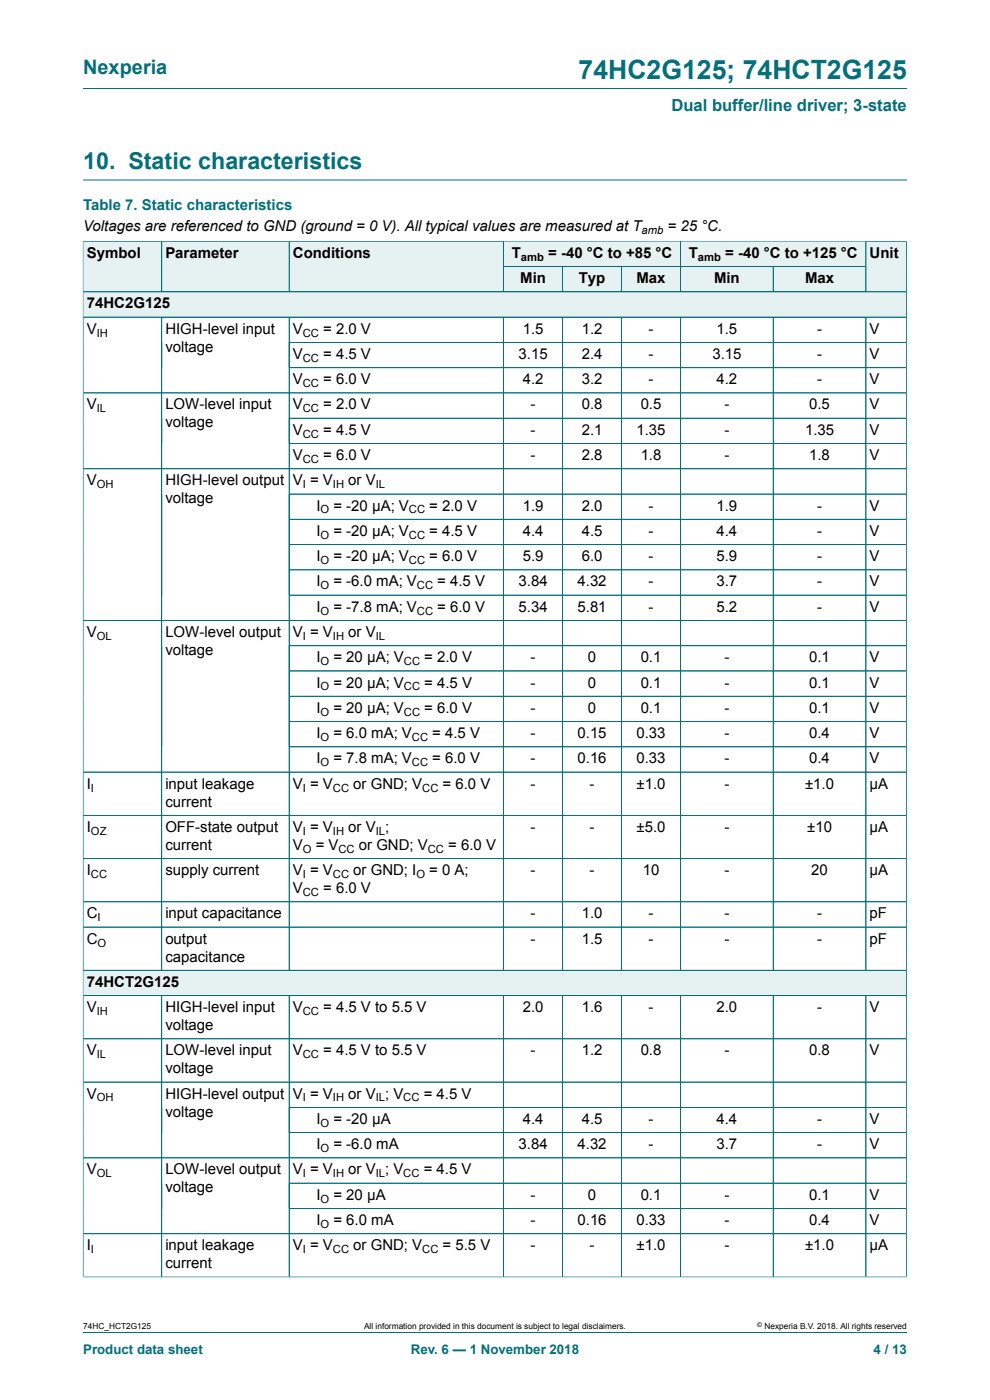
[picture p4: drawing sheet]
<svg xmlns="http://www.w3.org/2000/svg" width="210mm" height="297mm" viewBox="0 0 210 297" stroke-linecap="round" stroke-linejoin="round" font-family="sans-serif">
<defs><g id="words">
<text font-size="5.6" fill="#036f7b" x="122.7" y="16.8">74HC2G125; 74HCT2G125</text>
<text font-size="4.9" fill="#036f7b" x="17.6" y="35.9">10. Static characteristics</text>
<text font-size="4.2" fill="#036f7b" x="17.6" y="15.6">Nexperia</text>
<text font-size="3.5" fill="#036f7b" x="142.4" y="23.7">Dual buffer/line driver; 3-state</text>
<text font-size="3.2" fill="#036f7b" x="17.6" y="44.5">Table 7. Static characteristics</text>
<g font-size="3.2">
<text x="17.6" y="49.1">Voltages are referenced to GND (ground = 0 V). All typical values are measured at T</text>
<text x="141.6" y="49.1">= 25 °C.</text>
<text x="18.4" y="54.7">Symbol</text>
<text x="35.1" y="54.7">Parameter</text>
<text x="62.1" y="54.7">Conditions</text>
<text x="108.6" y="54.7">T</text>
<text x="116.3" y="54.7">= -40 °C to +85 °C</text>
<text x="146.1" y="54.7">T</text>
<text x="153.8" y="54.7">= -40 °C to +125 °C</text>
<text x="184.5" y="54.7">Unit</text>
<text x="18.4" y="65.4">74HC2G125</text>
<text x="110.4" y="60.1">Min</text>
<text x="122.8" y="60.1">Typ</text>
<text x="135" y="60.1">Max</text>
<text x="151.5" y="60.1">Min</text>
<text x="170.8" y="60.1">Max</text>
<text x="18.4" y="70.8">V</text>
<text x="35.1" y="70.8">HIGH-level input</text>
<text x="62.1" y="70.8">V</text>
<text x="68.6" y="70.8">= 2.0 V</text>
<text x="110.9" y="70.8">1.5</text>
<text x="123.4" y="70.8">1.2</text>
<text x="137.6" y="70.8">-</text>
<text x="152" y="70.8">1.5</text>
<text x="173.3" y="70.8">-</text>
<text x="184.5" y="70.8">V</text>
<text x="35.1" y="74.6">voltage</text>
<text x="62.1" y="76.1">V</text>
<text x="68.6" y="76.1">= 4.5 V</text>
<text x="110" y="76.1">3.15</text>
<text x="123.4" y="76.1">2.4</text>
<text x="137.6" y="76.1">-</text>
<text x="151.1" y="76.1">3.15</text>
<text x="173.3" y="76.1">-</text>
<text x="184.5" y="76.1">V</text>
<text x="62.1" y="81.5">V</text>
<text x="68.6" y="81.5">= 6.0 V</text>
<text x="110.9" y="81.5">4.2</text>
<text x="123.4" y="81.5">3.2</text>
<text x="137.6" y="81.5">-</text>
<text x="152" y="81.5">4.2</text>
<text x="173.3" y="81.5">-</text>
<text x="184.5" y="81.5">V</text>
<text x="18.4" y="86.9">V</text>
<text x="35.1" y="86.9">LOW-level input</text>
<text x="62.1" y="86.9">V</text>
<text x="68.6" y="86.9">= 2.0 V</text>
<text x="112.6" y="86.9">-</text>
<text x="123.4" y="86.9">0.8</text>
<text x="135.9" y="86.9">0.5</text>
<text x="153.7" y="86.9">-</text>
<text x="171.6" y="86.9">0.5</text>
<text x="184.5" y="86.9">V</text>
<text x="35.1" y="90.7">voltage</text>
<text x="62.1" y="92.2">V</text>
<text x="68.6" y="92.2">= 4.5 V</text>
<text x="112.6" y="92.2">-</text>
<text x="123.4" y="92.2">2.1</text>
<text x="135" y="92.2">1.35</text>
<text x="153.7" y="92.2">-</text>
<text x="170.8" y="92.2">1.35</text>
<text x="184.5" y="92.2">V</text>
<text x="62.1" y="97.6">V</text>
<text x="68.6" y="97.6">= 6.0 V</text>
<text x="112.6" y="97.6">-</text>
<text x="123.4" y="97.6">2.8</text>
<text x="135.9" y="97.6">1.8</text>
<text x="153.7" y="97.6">-</text>
<text x="171.6" y="97.6">1.8</text>
<text x="184.5" y="97.6">V</text>
<text x="18.4" y="103">V</text>
<text x="35.1" y="103">HIGH-level output</text>
<text x="35.1" y="106.8">voltage</text>
<text x="62.1" y="103">V = V</text>
<text x="73.9" y="103">or V</text>
<text x="67.1" y="108.3">I</text>
<text x="67.1" y="113.7">I</text>
<text x="70.7" y="108.3">= -20 μA; V</text>
<text x="70.7" y="113.7">= -20 μA; V</text>
<text x="91.1" y="108.3">= 2.0 V</text>
<text x="91.1" y="113.7">= 4.5 V</text>
<text x="110.9" y="108.3">1.9</text>
<text x="110.9" y="113.7">4.4</text>
<text x="123.4" y="108.3">2.0</text>
<text x="123.4" y="113.7">4.5</text>
<text x="137.6" y="108.3">-</text>
<text x="137.6" y="113.7">-</text>
<text x="152" y="108.3">1.9</text>
<text x="152" y="113.7">4.4</text>
<text x="173.3" y="108.3">-</text>
<text x="173.3" y="113.7">-</text>
<text x="184.5" y="108.3">V</text>
<text x="184.5" y="113.7">V</text>
<text x="67.1" y="119">I</text>
<text x="70.7" y="119">= -20 μA; V</text>
<text x="91.1" y="119">= 6.0 V</text>
<text x="110.9" y="119">5.9</text>
<text x="123.4" y="119">6.0</text>
<text x="137.6" y="119">-</text>
<text x="152" y="119">5.9</text>
<text x="173.3" y="119">-</text>
<text x="184.5" y="119">V</text>
<text x="67.1" y="124.4">I</text>
<text x="70.7" y="124.4">= -6.0 mA; V</text>
<text x="92.8" y="124.4">= 4.5 V</text>
<text x="110" y="124.4">3.84</text>
<text x="122.5" y="124.4">4.32</text>
<text x="137.6" y="124.4">-</text>
<text x="152" y="124.4">3.7</text>
<text x="173.3" y="124.4">-</text>
<text x="184.5" y="124.4">V</text>
<text x="67.1" y="129.8">I</text>
<text x="70.7" y="129.8">= -7.8 mA; V</text>
<text x="92.8" y="129.8">= 6.0 V</text>
<text x="110" y="129.8">5.34</text>
<text x="122.5" y="129.8">5.81</text>
<text x="137.6" y="129.8">-</text>
<text x="152" y="129.8">5.2</text>
<text x="173.3" y="129.8">-</text>
<text x="184.5" y="129.8">V</text>
<text x="18.4" y="135.1">V</text>
<text x="35.1" y="135.1">LOW-level output</text>
<text x="62.1" y="135.1">V = V</text>
<text x="73.9" y="135.1">or V</text>
<text x="35.1" y="138.9">voltage</text>
<text x="67.1" y="140.5">I</text>
<text x="70.7" y="140.5">= 20 μA; V</text>
<text x="90" y="140.5">= 2.0 V</text>
<text x="112.6" y="140.5">-</text>
<text x="124.7" y="140.5">0</text>
<text x="135.9" y="140.5">0.1</text>
<text x="153.7" y="140.5">-</text>
<text x="171.6" y="140.5">0.1</text>
<text x="184.5" y="140.5">V</text>
<text x="67.1" y="145.8">I</text>
<text x="70.7" y="145.8">= 20 μA; V</text>
<text x="90" y="145.8">= 4.5 V</text>
<text x="112.6" y="145.8">-</text>
<text x="124.7" y="145.8">0</text>
<text x="135.9" y="145.8">0.1</text>
<text x="153.7" y="145.8">-</text>
<text x="171.6" y="145.8">0.1</text>
<text x="184.5" y="145.8">V</text>
<text x="67.1" y="151.2">I</text>
<text x="70.7" y="151.2">= 20 μA; V</text>
<text x="90" y="151.2">= 6.0 V</text>
<text x="112.6" y="151.2">-</text>
<text x="124.7" y="151.2">0</text>
<text x="135.9" y="151.2">0.1</text>
<text x="153.7" y="151.2">-</text>
<text x="171.6" y="151.2">0.1</text>
<text x="184.5" y="151.2">V</text>
<text x="67.1" y="156.6">I</text>
<text x="67.1" y="161.9">I</text>
<text x="70.7" y="156.6">= 6.0 mA; V</text>
<text x="70.7" y="161.9">= 7.8 mA; V</text>
<text x="91.7" y="156.6">= 4.5 V</text>
<text x="91.7" y="161.9">= 6.0 V</text>
<text x="112.6" y="156.6">-</text>
<text x="112.6" y="161.9">-</text>
<text x="122.5" y="156.6">0.15</text>
<text x="122.5" y="161.9">0.16</text>
<text x="135" y="156.6">0.33</text>
<text x="135" y="161.9">0.33</text>
<text x="153.7" y="156.6">-</text>
<text x="153.7" y="161.9">-</text>
<text x="171.6" y="156.6">0.4</text>
<text x="171.6" y="161.9">0.4</text>
<text x="184.5" y="156.6">V</text>
<text x="184.5" y="161.9">V</text>
<text x="18.4" y="167.3">I</text>
<text x="35.1" y="167.3">input leakage</text>
<text x="62.1" y="167.3">V = V</text>
<text x="74.9" y="167.3">or GND; V</text>
<text x="93.9" y="167.3">= 6.0 V</text>
<text x="112.6" y="167.3">-</text>
<text x="125.1" y="167.3">-</text>
<text x="135" y="167.3">±1.0</text>
<text x="153.7" y="167.3">-</text>
<text x="170.8" y="167.3">±1.0</text>
<text x="184.5" y="167.3">μA</text>
<text x="35.1" y="171.1">current</text>
<text x="18.4" y="176.5">I</text>
<text x="35.1" y="176.5">OFF-state output</text>
<text x="62.1" y="176.5">V = V</text>
<text x="73.9" y="176.5">or V ;</text>
<text x="112.6" y="176.5">-</text>
<text x="125.1" y="176.5">-</text>
<text x="135" y="176.5">±5.0</text>
<text x="153.7" y="176.5">-</text>
<text x="171.2" y="176.5">±10</text>
<text x="184.5" y="176.5">μA</text>
<text x="18.4" y="185.6">I</text>
<text x="35.1" y="180.3">current</text>
<text x="35.1" y="185.6">supply current</text>
<text x="62.1" y="180.3">V</text>
<text x="62.1" y="185.6">V = V</text>
<text x="67" y="180.3">= V</text>
<text x="74.9" y="185.6">or GND; I</text>
<text x="76.1" y="180.3">or GND; V</text>
<text x="91.1" y="185.6">= 0 A;</text>
<text x="95.1" y="180.3">= 6.0 V</text>
<text x="112.6" y="185.6">-</text>
<text x="125.1" y="185.6">-</text>
<text x="136.3" y="185.6">10</text>
<text x="153.7" y="185.6">-</text>
<text x="172.1" y="185.6">20</text>
<text x="184.5" y="185.6">μA</text>
<text x="62.1" y="189.5">V</text>
<text x="68.6" y="189.5">= 6.0 V</text>
<text x="18.4" y="194.8">C</text>
<text x="35.1" y="194.8">input capacitance</text>
<text x="112.6" y="194.8">-</text>
<text x="123.4" y="194.8">1.0</text>
<text x="137.6" y="194.8">-</text>
<text x="153.7" y="194.8">-</text>
<text x="173.3" y="194.8">-</text>
<text x="184.5" y="194.8">pF</text>
<text x="18.4" y="200.2">C</text>
<text x="35.1" y="200.2">output</text>
<text x="35.1" y="204">capacitance</text>
<text x="112.6" y="200.2">-</text>
<text x="123.4" y="200.2">1.5</text>
<text x="137.6" y="200.2">-</text>
<text x="153.7" y="200.2">-</text>
<text x="173.3" y="200.2">-</text>
<text x="184.5" y="200.2">pF</text>
<text x="18.4" y="209.3">74HCT2G125</text>
<text x="18.4" y="214.7">V</text>
<text x="35.1" y="214.7">HIGH-level input</text>
<text x="62.1" y="214.7">V</text>
<text x="68.6" y="214.7">= 4.5 V to 5.5 V</text>
<text x="110.9" y="214.7">2.0</text>
<text x="123.4" y="214.7">1.6</text>
<text x="137.6" y="214.7">-</text>
<text x="152" y="214.7">2.0</text>
<text x="173.3" y="214.7">-</text>
<text x="184.5" y="214.7">V</text>
<text x="35.1" y="218.5">voltage</text>
<text x="18.4" y="223.9">V</text>
<text x="35.1" y="223.9">LOW-level input</text>
<text x="35.1" y="227.7">voltage</text>
<text x="62.1" y="223.9">V</text>
<text x="68.6" y="223.9">= 4.5 V to 5.5 V</text>
<text x="112.6" y="223.9">-</text>
<text x="123.4" y="223.9">1.2</text>
<text x="135.9" y="223.9">0.8</text>
<text x="153.7" y="223.9">-</text>
<text x="171.6" y="223.9">0.8</text>
<text x="184.5" y="223.9">V</text>
<text x="18.4" y="233.1">V</text>
<text x="35.1" y="233.1">HIGH-level output</text>
<text x="62.1" y="233.1">V = V</text>
<text x="73.9" y="233.1">or V ; V</text>
<text x="89.9" y="233.1">= 4.5 V</text>
<text x="35.1" y="236.9">voltage</text>
<text x="67.1" y="238.4">I</text>
<text x="70.7" y="238.4">= -20 μA</text>
<text x="110.9" y="238.4">4.4</text>
<text x="123.4" y="238.4">4.5</text>
<text x="137.6" y="238.4">-</text>
<text x="152" y="238.4">4.4</text>
<text x="173.3" y="238.4">-</text>
<text x="184.5" y="238.4">V</text>
<text x="67.1" y="243.8">I</text>
<text x="70.7" y="243.8">= -6.0 mA</text>
<text x="110" y="243.8">3.84</text>
<text x="122.5" y="243.8">4.32</text>
<text x="137.6" y="243.8">-</text>
<text x="152" y="243.8">3.7</text>
<text x="173.3" y="243.8">-</text>
<text x="184.5" y="243.8">V</text>
<text x="18.4" y="249.1">V</text>
<text x="35.1" y="249.1">LOW-level output</text>
<text x="62.1" y="249.1">V = V</text>
<text x="73.9" y="249.1">or V ; V</text>
<text x="89.9" y="249.1">= 4.5 V</text>
<text x="35.1" y="253">voltage</text>
<text x="67.1" y="254.5">I</text>
<text x="70.7" y="254.5">= 20 μA</text>
<text x="112.6" y="254.5">-</text>
<text x="124.7" y="254.5">0</text>
<text x="135.9" y="254.5">0.1</text>
<text x="153.7" y="254.5">-</text>
<text x="171.6" y="254.5">0.1</text>
<text x="184.5" y="254.5">V</text>
<text x="67.1" y="259.9">I</text>
<text x="70.7" y="259.9">= 6.0 mA</text>
<text x="112.6" y="259.9">-</text>
<text x="122.5" y="259.9">0.16</text>
<text x="135" y="259.9">0.33</text>
<text x="153.7" y="259.9">-</text>
<text x="171.6" y="259.9">0.4</text>
<text x="184.5" y="259.9">V</text>
<text x="18.4" y="265.2">I</text>
<text x="35.1" y="265.2">input leakage</text>
<text x="35.1" y="269">current</text>
<text x="62.1" y="265.2">V = V</text>
<text x="74.9" y="265.2">or GND; V</text>
<text x="93.9" y="265.2">= 5.5 V</text>
<text x="112.6" y="265.2">-</text>
<text x="125.1" y="265.2">-</text>
<text x="135" y="265.2">±1.0</text>
<text x="153.7" y="265.2">-</text>
<text x="170.8" y="265.2">±1.0</text>
<text x="184.5" y="265.2">μA</text>
</g>
<g font-size="2.8" fill="#036f7b">
<text x="17.6" y="287.2">Product data sheet</text>
<text x="87.2" y="287.2">Rev. 6 — 1 November 2018</text>
<text x="185.3" y="287.2">4 / 13</text>
</g>
<g font-size="2.4">
<text x="136.1" y="49.7">amb</text>
<text x="110.5" y="55.3">amb</text>
<text x="148.1" y="55.3">amb</text>
<text x="20.5" y="71.4">IH</text>
<text x="64.2" y="71.4">CC</text>
<text x="64.2" y="76.8">CC</text>
<text x="64.2" y="82.1">CC</text>
<text x="20.5" y="87.5">IL</text>
<text x="64.2" y="87.5">CC</text>
<text x="64.2" y="92.8">CC</text>
<text x="64.2" y="98.2">CC</text>
<text x="20.5" y="103.6">OH</text>
<text x="64.2" y="103.6">I</text>
<text x="70.6" y="103.6">IH</text>
<text x="79.7" y="103.6">IL</text>
<text x="68" y="108.9">O</text>
<text x="86.7" y="108.9">CC</text>
<text x="68" y="114.3">O</text>
<text x="68" y="119.7">O</text>
<text x="86.7" y="114.3">CC</text>
<text x="86.7" y="119.7">CC</text>
<text x="68" y="125">O</text>
<text x="88.4" y="125">CC</text>
<text x="68" y="130.4">O</text>
<text x="88.4" y="130.4">CC</text>
<text x="20.5" y="135.7">OL</text>
<text x="64.2" y="135.7">I</text>
<text x="70.6" y="135.7">IH</text>
<text x="79.7" y="135.7">IL</text>
<text x="68" y="141.1">O</text>
<text x="85.7" y="141.1">CC</text>
<text x="68" y="146.5">O</text>
<text x="85.7" y="146.5">CC</text>
<text x="68" y="151.8">O</text>
<text x="85.7" y="151.8">CC</text>
<text x="68" y="157.2">O</text>
<text x="87.4" y="157.2">CC</text>
<text x="19.3" y="167.9">I</text>
<text x="64.2" y="167.9">I</text>
<text x="68" y="162.6">O</text>
<text x="70.6" y="167.9">CC</text>
<text x="87.4" y="162.6">CC</text>
<text x="89.6" y="167.9">CC</text>
<text x="19.3" y="177.1">OZ</text>
<text x="64.2" y="177.1">I</text>
<text x="70.6" y="177.1">IH</text>
<text x="79.7" y="177.1">IL</text>
<text x="64.2" y="180.9">O</text>
<text x="71.8" y="180.9">CC</text>
<text x="90.8" y="180.9">CC</text>
<text x="19.3" y="186.3">CC</text>
<text x="64.2" y="186.3">I</text>
<text x="64.2" y="190.1">CC</text>
<text x="70.6" y="186.3">CC</text>
<text x="88.3" y="186.3">O</text>
<text x="20.7" y="195.4">I</text>
<text x="20.7" y="200.8">O</text>
<text x="20.5" y="215.3">IH</text>
<text x="64.2" y="215.3">CC</text>
<text x="20.5" y="224.5">IL</text>
<text x="64.2" y="224.5">CC</text>
<text x="20.5" y="233.7">OH</text>
<text x="64.2" y="233.7">I</text>
<text x="70.6" y="233.7">IH</text>
<text x="79.7" y="233.7">IL</text>
<text x="85.6" y="233.7">CC</text>
<text x="68" y="239">O</text>
<text x="68" y="244.4">O</text>
<text x="20.5" y="249.8">OL</text>
<text x="64.2" y="249.8">I</text>
<text x="70.6" y="249.8">IH</text>
<text x="79.7" y="249.8">IL</text>
<text x="85.6" y="249.8">CC</text>
<text x="68" y="255.1">O</text>
<text x="68" y="260.5">O</text>
<text x="19.3" y="265.8">I</text>
<text x="64.2" y="265.8">I</text>
<text x="70.6" y="265.8">CC</text>
<text x="89.6" y="265.8">CC</text>
</g>
<g font-size="1.8">
<text x="17.6" y="282">74HC_HCT2G125</text>
<text x="77.2" y="282">All information provided in this document is subject to legal disclaimers.</text>
<text x="162.2" y="282">Nexperia B.V. 2018. All rights reserved</text>
</g>
<text font-size="1.4" x="160.6" y="281.6">©</text>
</g></defs>
<path d="M17.6 18.8h174.8M17.6 38.2h174.8M106.8 51.2h37.6v5.4h-37.6z" fill="none" stroke="#036f7b" stroke-width=".21"/>
<path d="M106.9 51.3h37.4v5.2h-37.4z" fill="#e6f1f2"/>
<path d="M144.4 51.2h39.3v5.4h-39.3z" fill="none" stroke="#036f7b" stroke-width=".21"/>
<path d="M144.4 51.3h39.2v5.2h-39.2z" fill="#e6f1f2"/>
<path d="M17.6 51.1v10.8h16.7v-10.7h-16.7" fill="none" stroke="#036f7b" stroke-width=".21"/>
<path d="M17.7 51.3h16.5v10.5h-16.5z" fill="#e6f1f2"/>
<path d="M34.3 51.2h27v10.7h-27z" fill="none" stroke="#036f7b" stroke-width=".21"/>
<path d="M34.4 51.3h26.9v10.5h-26.9z" fill="#e6f1f2"/>
<path d="M61.3 51.2h45.5v10.7h-45.5z" fill="none" stroke="#036f7b" stroke-width=".21"/>
<g fill="#e6f1f2">
<path d="M61.4 51.3h45.4v10.5h-45.4z"/>
<path d="M106.9 56.6h12.4v5.2h-12.4z"/>
</g>
<path d="M106.8 56.6h12.5v5.3h-12.5z" fill="none" stroke="#036f7b" stroke-width=".21"/>
<path d="M119.4 56.6h12.4v5.2h-12.4z" fill="#e6f1f2"/>
<path d="M119.3 56.6h12.6v5.3h-12.6z" fill="none" stroke="#036f7b" stroke-width=".21"/>
<path d="M131.9 56.6h12.4v5.2h-12.4z" fill="#e6f1f2"/>
<path d="M131.9 56.6h12.5v5.3h-12.5z" fill="none" stroke="#036f7b" stroke-width=".21"/>
<path d="M144.4 56.6h19.6v5.2h-19.6z" fill="#e6f1f2"/>
<path d="M144.4 56.6h19.6v5.3h-19.6z" fill="none" stroke="#036f7b" stroke-width=".21"/>
<path d="M164.1 56.6h19.5v5.2h-19.5z" fill="#e6f1f2"/>
<path d="M192.3 51.1v10.8h-28.3v-5.3h19.7M192.3 51.2h-8.6v10.7" fill="none" stroke="#036f7b" stroke-width=".21"/>
<path d="M183.8 51.3h8.4v10.5h-8.4z" fill="#e6f1f2"/>
<path d="M17.6 61.9h174.7v5.4h-174.7z" fill="none" stroke="#036f7b" stroke-width=".21"/>
<path d="M17.7 62h174.5v5.2h-174.5z" fill="#e6f1f2"/>
<g fill="none" stroke="#036f7b" stroke-width=".21">
<path d="M17.6 67.3h174.7v143.9h-174.7zM34.3 67.3v138.5M61.3 72.6h131M61.3 67.3v138.5M61.3 78h131M106.8 67.3v138.5M119.3 67.3v138.5M131.9 67.3v138.5M144.4 67.3v138.5M164 67.3v138.5M183.7 67.3v138.5M17.6 99.4h174.7"/>
<path d="M61.3 88.7h131M61.3 94.1h131M192.3 83.4h-174.7M61.3 104.8h131M61.3 110.2h131M61.3 115.5h131M17.6 131.6h174.7M61.3 120.9h131M61.3 126.3h131M61.3 137h131M61.3 142.3h131M61.3 147.7h131"/>
<path d="M61.3 153.1h131M61.3 158.4h131M17.6 173h174.7M192.3 163.8h-174.7M17.6 182.1h174.7M17.6 191.3h174.7M17.6 196.7h174.7M17.6 205.8h174.7"/>
</g>
<path d="M17.7 205.9h174.5v5.2h-174.5z" fill="#e6f1f2"/>
<g fill="none" stroke="#036f7b" stroke-width=".21">
<path d="M17.6 51.3v219.7M17.7 51.2h174.5M34.3 51.3v10.5M61.3 51.3v10.5M106.8 51.3v10.5M106.9 56.6h76.7M119.3 56.6v5.2M131.9 56.6v5.2M144.4 51.3v10.5M164 56.6v5.2M183.7 51.3v10.5M192.3 51.3v219.7"/>
<path d="M17.7 61.9h174.5M17.7 67.3h174.5M34.3 67.3v138.5M61.3 67.3v138.5M61.4 72.6h130.8M61.4 78h130.8M106.8 67.3v138.5M119.3 67.3v138.5M131.9 67.3v138.5M144.4 67.3v138.5M164 67.3v138.5M183.7 67.3v138.5"/>
<path d="M17.7 83.4h174.5M17.7 99.4h174.5M61.4 88.7h130.8M61.4 94.1h130.8M61.4 104.8h130.8M61.4 110.2h130.8M61.4 115.5h130.8M17.7 131.6h174.5M61.4 120.9h130.8M61.4 126.3h130.8M61.4 137h130.8M61.4 142.3h130.8"/>
<path d="M61.4 147.7h130.8M61.4 153.1h130.8M61.4 158.4h130.8M17.7 163.8h174.5M17.7 173h174.5M17.7 182.1h174.5M17.7 191.3h174.5M17.7 196.7h174.5M17.6 211.2h174.7M17.7 205.8h174.5M34.3 211.2v59.7M61.3 211.2v59.7"/>
<path d="M106.8 211.2v59.7M119.3 211.2v59.7M131.9 211.2v59.7M144.4 211.2v59.7M164 211.2v59.7M183.7 211.2v59.7M17.6 220.4h174.7M17.6 229.6h174.7M61.3 234.9h131M17.6 245.6h174.7M61.3 240.3h131M61.3 251h131"/>
<path d="M61.3 256.4h131M17.6 270.9h174.7M192.3 261.7h-174.7M17.6 282.6h174.8"/>
</g>
<use href="#words"/>
</svg>
